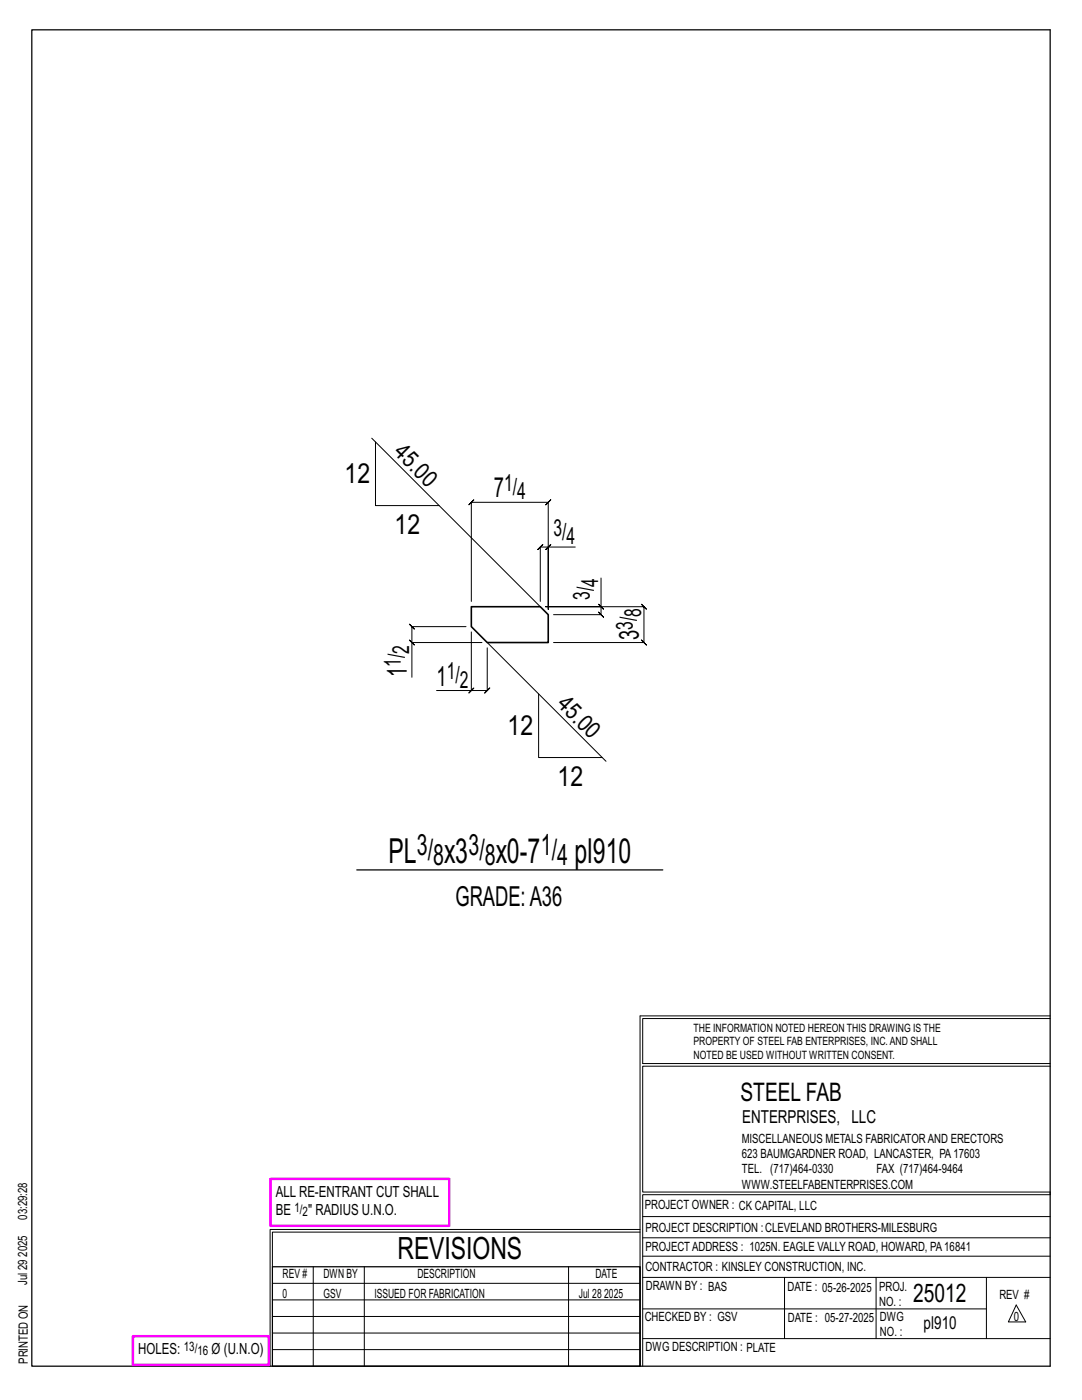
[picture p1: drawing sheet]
<svg xmlns="http://www.w3.org/2000/svg" width="216mm" height="279mm" viewBox="0 0 216 279" stroke-linecap="round" stroke-linejoin="round" font-family="sans-serif">
<defs><g id="words">
<g font-size="6.9">
<text x="77.5" y="172.2">PL</text>
<text x="88.6" y="172.2">x3</text>
<text x="98.9" y="172.2">x0-7</text>
<text x="114.6" y="172.2">pl910</text>
</g>
<text font-size="6.1" x="79.3" y="251.3">REVISIONS</text>
<g font-size="5.9">
<text x="83.2" y="170.6">3/</text>
<text x="86.4" y="172.7">8</text>
<text x="93.5" y="170.6">3/</text>
<text x="96.8" y="172.7">8</text>
<text x="107.9" y="170.6">1/</text>
<text x="111.2" y="172.7">4</text>
</g>
<g font-size="5.5">
<text x="68.7" y="96.3">12</text>
<text x="98.5" y="99.3">7</text>
<text x="78.7" y="106.5">12</text>
<text x="127.5" y="127.8" transform="rotate(-90 127.5 127.8)">3</text>
<text x="81.2" y="135.2" transform="rotate(-90 81.2 135.2)">1</text>
<text x="87.1" y="136.8">1</text>
<text x="101.3" y="146.6">12</text>
<text x="111.3" y="156.8">12</text>
<text x="90.9" y="180.9">GRADE:A36</text>
</g>
<g font-size="5.1">
<text x="147.8" y="219.8">STEEL FAB</text>
<text x="182.2" y="259.9">25012</text>
</g>
<g font-size="4.7">
<text x="78.4" y="90.5" transform="rotate(45 78.4 90.5)">45.0</text>
<text x="100.6" y="98">1/</text>
<text x="103.2" y="99.7">4</text>
<text x="110.4" y="106.9">3/</text>
<text x="113" y="108.6">4</text>
<text x="117.7" y="119.7" transform="rotate(-90 117.7 119.7)">3/</text>
<text x="119.4" y="117.1" transform="rotate(-90 119.4 117.1)">4</text>
<text x="126.3" y="125.8" transform="rotate(-90 126.3 125.8)">3/</text>
<text x="127.9" y="123.2" transform="rotate(-90 127.9 123.2)">8</text>
<text x="81.6" y="130.5" transform="rotate(-90 81.6 130.5)">2</text>
<text x="80" y="133.1" transform="rotate(-90 80 133.1)">1/</text>
<text x="89.2" y="135.6">1/</text>
<text x="91.8" y="137.2">2</text>
<text x="111" y="140.8" transform="rotate(45 111 140.8)">45.0</text>
</g>
<g font-size="3.6">
<text x="148.1" y="224.1">ENTERPRISES, LLC</text>
<text x="184.3" y="265.2">pl910</text>
</g>
<g font-size="3.1">
<text x="55" y="238.9">ALL RE-ENTRANT CUT SHALL</text>
<text x="55" y="242.5">BE</text>
<text x="61.5" y="242.5">&quot; RADIUS U.N.O.</text>
<text x="27.6" y="270.2">HOLES:</text>
<text x="42.2" y="270.2">Ø (U.N.O)</text>
</g>
<g font-size="2.6">
<text x="58.8" y="241.8">1/</text>
<text x="60.4" y="242.7">2</text>
<text x="36.7" y="269.6">13/</text>
<text x="39.4" y="270.5">16</text>
</g>
<g font-size="2.5">
<text x="148" y="231.2">623 BAUMGARDNER ROAD, LANCASTER, PA17603</text>
<text x="148" y="228.1">MISCELLANEOUS METALS FABRICATORAND ERECTORS</text>
<text x="148" y="237.2">WWW.STEELFABENTERPRISES.COM</text>
<text x="148" y="234.2">TEL. (717)464-0330</text>
<text x="174.9" y="234.2">FAX (717)464-9464</text>
<text x="5.4" y="243.4" transform="rotate(-90 5.4 243.4)">03:29:28</text>
<text x="128.7" y="241.3">PROJECT OWNER : CK CAPITAL, LLC</text>
<text x="128.8" y="246">PROJECT DESCRIPTION :CLEVELAND BROTHERS-MILESBURG</text>
<text x="5.4" y="250.8" transform="rotate(-90 5.4 250.8)">2025</text>
<text x="128.8" y="249.7">PROJECTADDRESS : 1025N. EAGLE VALLY ROAD, HOWARD, PA16841</text>
<text x="5.4" y="256.5" transform="rotate(-90 5.4 256.5)">Jul 29</text>
<text x="56.4" y="255">REV #</text>
<text x="64.5" y="255">DWN BY</text>
<text x="83.3" y="255">DESCRIPTION</text>
<text x="118.8" y="255">DATE</text>
<text x="128.8" y="253.7">CONTRACTOR : KINSLEY CONSTRUCTION, INC.</text>
<text x="128.9" y="257.5">DRAWN BY : BAS</text>
<text x="157.1" y="257.6">DATE : 05-26-2025</text>
<text x="175.4" y="257.7">PROJ.</text>
<text x="56.4" y="259">0</text>
<text x="64.5" y="259">GSV</text>
<text x="74.7" y="259">ISSUED FOR FABRICATION</text>
<text x="115.5" y="259">Jul 28</text>
<text x="120.6" y="259">2025</text>
<text x="128.6" y="263.7">CHECKED BY : GSV</text>
<text x="157.2" y="263.7">DATE : 05-27-2025</text>
<text x="175.4" y="260.7">NO. :</text>
<text x="175.6" y="263.7">DWG</text>
<text x="199.4" y="259.2">REV #</text>
<text x="202.3" y="263.7">0</text>
<text x="128.8" y="269.7">DWG DESCRIPTION : PLATE</text>
<text x="175.6" y="266.7">NO. :</text>
<text x="5.5" y="272.2" transform="rotate(-90 5.5 272.2)">PRINTED ON</text>
</g>
<g font-size="2.3">
<text x="138.4" y="208.6">PROPERTY OF STEEL FAB ENTERPRISES, INC.AND SHALL</text>
<text x="138.4" y="205.9">THE INFORMATION NOTED HEREON THIS DRAWING IS THE</text>
<text x="138.4" y="211.3">NOTED BE USED WITHOUT WRITTEN CONSENT.</text>
</g>
</g></defs>
<g fill="none" stroke="#000" stroke-width=".2">
<path d="M74.2 87.5l33.6 33.6M74.9 88.2v12.7h12.7M109.4 109.2h-1.6l.5-.5-1 1 .5-.5v10.8M109.9 108.7l-1 1zM114.8 109.2h-5.4v12.4v-21.4l.5-.5-1 1 .5-.5h-15.4l.5-.5-1 1 .5-.5v19.8M119.9 115.4v5.7h-11h19.6l-.5-.5 1 1-.5-.5v7.1l-.5-.5 1 1-.5-.5h-18M81.7 127.7l1 1zM93 125.1h-10.8l-.5-.5 1 1-.5-.5v3.1M93.5 138.3l1-1zM94 126.1v11.7h-6.9M96.2 128.2h-14v7M97.2 129.3v8.5l.5-.5-1 1 .5-.5h-3.2"/>
<path d="M97.2 128.2l23.7 23.7M107.5 138.5v12.7h12.7M119.4 120.6l1 1zM119.9 121.1v1.6l-.5-.5 1 1-.5-.5h-9.4M127.7 202.7v70M127.7 202.7h81.8M209.5 203.3h-81.3v9h81.3M209.5 212.8h-81.3v25.1h81.3v.5h-81.3v34.3M54.4 259.4h73.3M54.4 256.1h73.3M62.5 252.8v19.9M72.7 252.8v19.9"/>
<path d="M113.4 252.8v19.9M127.7 245.4h-73.8v27.3M127.7 245.9h-73.3v6.9M128.2 242.8h81.3M128.2 254.9h81.3M128.2 250.7h81.3M128.2 247h81.3M156.5 254.9v12.2M174.8 254.9v12.2M196.8 254.9v12.2M54.4 269.3h73.3M54.4 266h73.3"/>
<path d="M54.4 262.7h73.3M128.2 261.2h68.6M128.2 267.1h81.3M202.8 260.4l1.9 3.4h-3.5z"/>
</g>
<path d="M6.3 6h203.2v266.7h-203.2zM71.2 173.6h61.1M54.4 252.8h73.3v19.9h-73.3z" fill="none" stroke="#000" stroke-width=".25"/>
<path d="M54 235.3h35.6v9.3h-35.6zM26.5 266.7h27.1v5.7h-27.1z" fill="none" stroke="#f0f" stroke-width=".5"/>
<path d="M94 121.1h13.8l1.6 1.6v5.5h-12.2l-3.2-3.1z" fill="none" stroke="#000" stroke-width=".32"/>
<use href="#words"/>
</svg>
